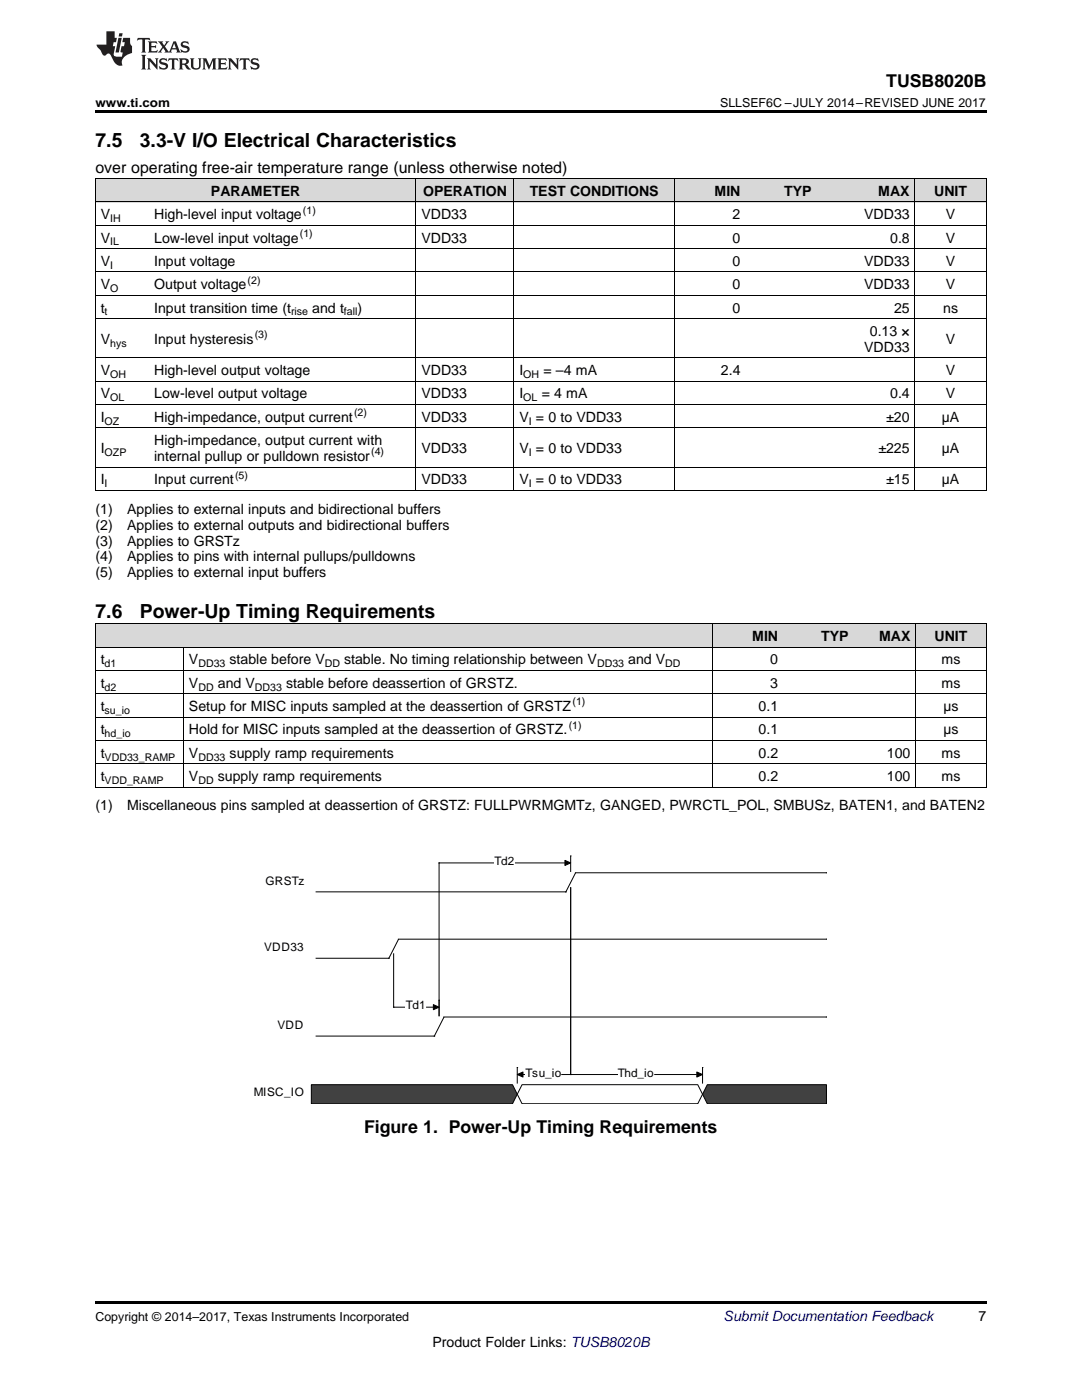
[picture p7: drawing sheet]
<svg xmlns="http://www.w3.org/2000/svg" width="216mm" height="279mm" viewBox="0 0 216 279" stroke-linecap="round" stroke-linejoin="round" font-family="sans-serif">
<defs><g id="words">
<g font-size="3.9">
<text x="19" y="29.3">7.5</text>
<text x="27.9" y="29.3">3.3-V I/O Electrical Characteristics</text>
<text x="19" y="123.3">7.6</text>
<text x="27.9" y="123.3">Power-Up Timing Requirements</text>
</g>
<g font-size="3.5">
<text x="176.8" y="17.3">TUSB8020B</text>
<text x="72.6" y="226.1">Figure 1. Power-Up Timing Requirements</text>
</g>
<text font-size="3.2" x="19" y="34.4">over operating free-air temperature range (unless otherwise noted)</text>
<g font-size="2.8">
<text x="42.1" y="39.1">PARAMETER</text>
<text x="84.4" y="39.1">OPERATION</text>
<text x="105.7" y="39.1">TEST CONDITIONS</text>
<text x="142.6" y="39.1">MIN</text>
<text x="156.5" y="39.1">TYP</text>
<text x="175.3" y="39.1">MAX</text>
<text x="186.4" y="39.1">UNIT</text>
<text x="20.1" y="43.7">V</text>
<text x="30.8" y="43.7">High-level input voltage</text>
<text x="84.1" y="43.7">VDD33</text>
<text x="146.2" y="43.7">2</text>
<text x="172.4" y="43.7">VDD33</text>
<text x="188.7" y="43.7">V</text>
<text x="20.1" y="48.4">V</text>
<text x="20.1" y="53.1">V</text>
<text x="30.8" y="48.4">Low-level input voltage</text>
<text x="30.8" y="53.1">Input voltage</text>
<text x="84.1" y="48.4">VDD33</text>
<text x="146.2" y="48.4">0</text>
<text x="146.2" y="53.1">0</text>
<text x="172.4" y="53.1">VDD33</text>
<text x="177.6" y="48.4">0.8</text>
<text x="188.7" y="48.4">V</text>
<text x="188.7" y="53.1">V</text>
<text x="20.1" y="57.7">V</text>
<text x="30.8" y="57.7">Output voltage</text>
<text x="146.2" y="57.7">0</text>
<text x="172.4" y="57.7">VDD33</text>
<text x="188.7" y="57.7">V</text>
<text x="20.1" y="62.4">t</text>
<text x="30.8" y="62.4">Input transition time (t</text>
<text x="62.3" y="62.4">and t</text>
<text x="71.3" y="62.4">)</text>
<text x="146.2" y="62.4">0</text>
<text x="178.4" y="62.4">25</text>
<text x="188.2" y="62.4">ns</text>
<text x="20.1" y="68.6">V</text>
<text x="30.8" y="68.6">Input hysteresis</text>
<text x="172.4" y="70.2">VDD33</text>
<text x="173.6" y="67">0.13 ×</text>
<text x="188.7" y="68.6">V</text>
<text x="20.1" y="74.9">V</text>
<text x="30.8" y="74.9">High-level output voltage</text>
<text x="84.1" y="74.9">VDD33</text>
<text x="103.6" y="74.9">I</text>
<text x="108.4" y="74.9">= –4 mA</text>
<text x="143.9" y="74.9">2.4</text>
<text x="188.7" y="74.9">V</text>
<text x="20.1" y="79.5">V</text>
<text x="30.8" y="79.5">Low-level output voltage</text>
<text x="84.1" y="79.5">VDD33</text>
<text x="103.6" y="79.5">I</text>
<text x="108.1" y="79.5">= 4 mA</text>
<text x="177.6" y="79.5">0.4</text>
<text x="188.7" y="79.5">V</text>
<text x="20.1" y="84.2">I</text>
<text x="30.8" y="84.2">High-impedance, output current</text>
<text x="30.8" y="88.8">High-impedance, output current with</text>
<text x="84.1" y="84.2">VDD33</text>
<text x="103.6" y="84.2">V = 0 to VDD33</text>
<text x="176.8" y="84.2">±20</text>
<text x="187.9" y="84.2">µA</text>
<text x="20.1" y="90.4">I</text>
<text x="30.8" y="92">internal pullup or pulldown resistor</text>
<text x="84.1" y="90.4">VDD33</text>
<text x="103.6" y="90.4">V = 0 to VDD33</text>
<text x="175.3" y="90.4">±225</text>
<text x="187.9" y="90.4">µA</text>
<text x="20.1" y="96.7">I</text>
<text x="30.8" y="96.7">Input current</text>
<text x="84.1" y="96.7">VDD33</text>
<text x="103.6" y="96.7">V = 0 to VDD33</text>
<text x="176.8" y="96.7">±15</text>
<text x="187.9" y="96.7">µA</text>
<text x="19" y="102.5">(1)</text>
<text x="19" y="105.7">(2)</text>
<text x="25.4" y="102.5">Applies to external inputs and bidirectional buffers</text>
<text x="25.4" y="105.7">Applies to external outputs and bidirectional buffers</text>
<text x="19" y="108.9">(3)</text>
<text x="19" y="112">(4)</text>
<text x="25.4" y="108.9">Applies to GRSTz</text>
<text x="25.4" y="112">Applies to pins with internal pullups/pulldowns</text>
<text x="19" y="115.2">(5)</text>
<text x="25.4" y="115.2">Applies to external input buffers</text>
<text x="150.1" y="128">MIN</text>
<text x="163.9" y="128">TYP</text>
<text x="175.4" y="128">MAX</text>
<text x="186.5" y="128">UNIT</text>
<text x="20.1" y="132.6">t</text>
<text x="20.1" y="137.3">t</text>
<text x="37.7" y="132.6">V</text>
<text x="37.7" y="137.3">V</text>
<text x="43.5" y="137.3">and V</text>
<text x="45.8" y="132.6">stable before V</text>
<text x="57.1" y="137.3">stable before deassertion of GRSTZ.</text>
<text x="68.7" y="132.6">stable. No timing relationship between V</text>
<text x="125.3" y="132.6">and V</text>
<text x="153.7" y="132.6">0</text>
<text x="153.7" y="137.3">3</text>
<text x="187.9" y="132.6">ms</text>
<text x="187.9" y="137.3">ms</text>
<text x="20.1" y="141.9">t</text>
<text x="37.7" y="141.9">Setup for MISC inputs sampled at the deassertion of GRSTZ</text>
<text x="151.4" y="141.9">0.1</text>
<text x="188.2" y="141.9">µs</text>
<text x="20.1" y="146.6">t</text>
<text x="37.7" y="146.6">Hold for MISC inputs sampled at the deassertion of GRSTZ.</text>
<text x="151.4" y="146.6">0.1</text>
<text x="188.2" y="146.6">µs</text>
<text x="20.1" y="151.2">t</text>
<text x="20.1" y="155.9">t</text>
<text x="37.7" y="151.2">V</text>
<text x="37.7" y="155.9">V</text>
<text x="43.5" y="155.9">supply ramp requirements</text>
<text x="45.8" y="151.2">supply ramp requirements</text>
<text x="151.4" y="151.2">0.2</text>
<text x="151.4" y="155.9">0.2</text>
<text x="177" y="151.2">100</text>
<text x="177" y="155.9">100</text>
<text x="187.9" y="151.2">ms</text>
<text x="187.9" y="155.9">ms</text>
<text x="19" y="161.7">(1)</text>
<text x="25.4" y="161.7">Miscellaneous pins sampled at deassertion of GRSTZ: FULLPWRMGMTz, GANGED, PWRCTL_POL, SMBUSz, BATEN1, and BATEN2</text>
<text x="195.3" y="263.6">7</text>
<text x="86.3" y="268.9">Product Folder Links: TUSB8020B</text>
</g>
<text font-size="2.8" fill="#0000c8" x="144.4" y="263.6">Submit Documentation Feedback</text>
<g font-size="2.5">
<text x="19" y="21.4">www.ti.com</text>
<text x="143.7" y="21.4">SLLSEF6C –JULY 2014–REVISED JUNE 2017</text>
<text x="19" y="263.6">Copyright © 2014–2017, Texas Instruments Incorporated</text>
</g>
<g font-size="2.3">
<text x="98.6" y="172.7">Td2</text>
<text x="53" y="176.6">GRSTz</text>
<text x="52.7" y="189.8">VDD33</text>
<text x="81" y="201.4">Td1</text>
<text x="55.4" y="205.4">VDD</text>
<text x="104.9" y="214.9">Tsu_io</text>
<text x="123.3" y="214.9">Thd_io</text>
<text x="50.6" y="218.8">MISC_IO</text>
</g>
<g font-size="2.1">
<text x="22" y="44.3">IH</text>
<text x="59.8" y="47.3">(1)</text>
<text x="60.5" y="42.6">(1)</text>
<text x="22" y="49">IL</text>
<text x="22" y="53.6">I</text>
<text x="22" y="58.3">O</text>
<text x="49.4" y="56.6">(2)</text>
<text x="20.9" y="62.9">t</text>
<text x="58.1" y="62.9">rise</text>
<text x="68.6" y="62.9">fall</text>
<text x="22" y="69.2">hys</text>
<text x="50.8" y="67.5">(3)</text>
<text x="22" y="75.4">OH</text>
<text x="104.4" y="75.4">OH</text>
<text x="22" y="80.1">OL</text>
<text x="70.7" y="83">(2)</text>
<text x="104.4" y="80.1">OL</text>
<text x="20.9" y="84.7">OZ</text>
<text x="105.5" y="84.7">I</text>
<text x="20.9" y="91">OZP</text>
<text x="46.9" y="95.5">(5)</text>
<text x="74.1" y="90.9">(4)</text>
<text x="105.5" y="91">I</text>
<text x="20.9" y="97.2">I</text>
<text x="105.5" y="97.2">I</text>
<text x="20.9" y="133.2">d1</text>
<text x="20.9" y="137.8">d2</text>
<text x="39.6" y="133.2">DD33</text>
<text x="39.6" y="137.8">DD</text>
<text x="50.9" y="137.8">DD33</text>
<text x="64.8" y="133.2">DD</text>
<text x="119.1" y="133.2">DD33</text>
<text x="132.7" y="133.2">DD</text>
<text x="20.9" y="142.5">su_io</text>
<text x="114.2" y="140.8">(1)</text>
<text x="20.9" y="147.1">hd_io</text>
<text x="113.5" y="145.5">(1)</text>
<text x="20.9" y="151.8">VDD33_RAMP</text>
<text x="39.6" y="151.8">DD33</text>
<text x="20.9" y="156.5">VDD_RAMP</text>
<text x="39.6" y="156.5">DD</text>
</g>
</g></defs>
<g fill="#d8d8d8">
<path d="M19 124.6h17.7v4.6h-17.7z"/>
<path d="M36.7 124.6h105.6v4.6h-105.6z"/>
<path d="M142.3 124.6h14.1v4.6h-14.1z"/>
<path d="M156.4 124.6h14v4.6h-14z"/>
<path d="M170.4 124.6h12.3v4.6h-12.3z"/>
<path d="M182.7 124.6h14.1v4.6h-14.1z"/>
<path d="M19 35.7h10.7v4.7h-10.7z"/>
<path d="M29.7 35.7h53.3v4.7h-53.3z"/>
<path d="M83 35.7h19.6v4.7h-19.6z"/>
<path d="M102.6 35.7h32v4.7h-32z"/>
<path d="M134.6 35.7h14.2v4.7h-14.2z"/>
<path d="M148.8 35.7h14.3v4.7h-14.3z"/>
<path d="M163.1 35.7h19.5v4.7h-19.5z"/>
<path d="M182.6 35.7h14.2v4.7h-14.2z"/>
</g>
<path d="M19 259.7h177.8v.5h-177.8z" fill="#000"/>
<g fill="none" stroke="#000" stroke-width=".2">
<path d="M63.1 178h49.8M87.6 172.2h11.1M87.6 172.3v30.4M98.8 172.2h.1M102.7 172.2h10M112.7 171.7l1.2 .5-1.2 .5zM113.9 170.9v3M113.9 177.2v37.2M113.9 170.8h.1M114.8 174.2l-1.8 3.8M114.8 174.2h50M164.9 174.2h.1"/>
<path d="M63.1 191.2h14.4M78.5 190.4v10.5M79.5 187.5l-1.8 3.7M79.5 187.4h85.3M87.6 199.6h.1M164.9 187.4h.1M63.1 206.8h23.5M78.5 201h2.5M81.1 201h.1M85 201h1.5M86.5 200.5l1.1 .5-1.1 .5zM88.6 203l-1.9 3.8"/>
<path d="M88.6 203h76.2M103.2 214.4l1.2-.5v1.1zM103.2 213.1v3.1M103.2 213h.1M104.4 214.4h.6M112.1 214.4h1.7M113.9 214.4h9.5M123.4 214.4h.1M130.5 214.4h8.5M139 213.9l1.2 .5-1.2 .6zM140.2 213h.1M140.2 213.1v3.1"/>
<path d="M164.9 203h.1"/>
</g>
<path d="M112.7 171.7l1.2 .5-1.2 .5zM86.5 200.5l1.1 .5-1.1 .5zM103.2 214.4l1.2-.5v1.1zM139 213.9l1.2 .5-1.2 .6z" fill="#000"/>
<path d="M62.1 216.5h40.2l.9 1.9-.9 1.9h-40.2z" fill-rule="evenodd" fill="#414141"/>
<path d="M62.1 216.5h40.2l.9 1.9-.9 1.9h-40.2z" fill="none" stroke="#000" stroke-width=".2"/>
<path d="M104.2 216.5h35l1 1.9-1 1.9h-35l-1-1.9z" fill-rule="evenodd" fill="#fff"/>
<path d="M104.2 216.5h35l1 1.9-1 1.9h-35l-1-1.9z" fill="none" stroke="#000" stroke-width=".2"/>
<path d="M141.1 216.5h23.8v3.8h-23.8l-.9-1.9z" fill-rule="evenodd" fill="#414141"/>
<path d="M141.1 216.5h23.8v3.8h-23.8l-.9-1.9z" fill="none" stroke="#000" stroke-width=".2"/>
<g fill="#fff">
<path d="M123.3 212.7h7.2v2.6h-7.2z" fill-rule="evenodd"/>
<path d="M104.9 212.7h6.8v2.6h-6.8z" fill-rule="evenodd"/>
<path d="M81 199.3h4v2.6h-4z" fill-rule="evenodd"/>
<path d="M98.6 170.5h4v2.6h-4z" fill-rule="evenodd"/>
<path d="M53 174.4h7.7v2.6h-7.7z" fill-rule="evenodd"/>
<path d="M52.7 187.6h8v2.6h-8z" fill-rule="evenodd"/>
<path d="M55.4 203.2h5.3v2.6h-5.3z" fill-rule="evenodd"/>
<path d="M50.6 216.7h10.1v2.6h-10.1z" fill-rule="evenodd"/>
</g>
<g fill="none" stroke="#000" stroke-width=".2">
<path d="M19 35.6l177.8 .1v62.2M19.1 35.7v62.2M83 35.7v62.2M102.5 35.7v62.2M134.6 35.7v62.2M182.5 35.7v62.2M19 58.9h177.8M19 54.3h177.8M19 49.6h177.8M19 45h177.8M19 40.3h177.8M19 76.1h177.8"/>
<path d="M19 71.4h177.8M19 63.6h177.8M19 97.9h177.8M19 93.2h177.8M19 85.4h177.8M19 80.7h177.8M19 138.5h177.8M19 133.8h177.8M19 129.2h177.8M19 124.5h177.8M19.1 124.5v32.7M36.6 129.2v28"/>
<path d="M142.2 124.5v32.7M182.7 124.5v32.7M196.8 124.5v32.7M19 157.1h177.8M19 152.5h177.8M19 147.8h177.8M19 143.1h177.8"/>
</g>
<g fill="#000">
<path d="M19 22h177.8v.5h-177.8zM19 97.9h.2zM82.9 97.9h.1zM102.5 97.9h.1zM134.5 97.9h.1zM182.5 97.9h.1zM196.7 97.9h.1zM19 157.1l.2 .1zM142.2 157.1l.1 .1zM156.2 157.1l.2 .1zM170.3 157.1l.1 .1zM182.6 157.1l.1 .1z"/>
<path d="M196.7 157.1l.1 .1z"/>
</g>
<g fill="#231f20">
<path d="M27.5 7.6l-.1 .5 .4-.2h.6v.1v2.1l-.2 .4h1l-.3-.4v-2.1l.1-.1h.5l.5 .2-.2-.5zM29.5 8.3l.2 .3v1.5l-.2 .4h1.8l.2-.6a1.04 1.04 0 0 1-1.3 .2v-.7h.6l.3 .2v-.6l-.3 .2h-.6v-.6l.8-.1 .4 .3-.2-.5zM31.5 8.3l.9 1.1-.9 1.1h.8l-.2-.2 .5-.7 .4 .7-.2 .2h1.5l-.1-.2 .1-.4h.9l.1 .4-.2 .2h1l-.3-.3-.7-1.9h-.5l-.9 2-.8-1 .9-1h-.8l.1 .3-.3 .5-.4-.6 .2-.2zM34.7 8.6l.4 1h-.7zM36.3 8.4a.63 .63 0 0 0-.2 .7 .63 .63 0 0 0 .6 .4l.6 .2 .1 .2a.75 .75 0 0 1-.7 .4 .75 .75 0 0 1-.6-.5l.1 .7 .1-.1a1.11 1.11 0 0 0 1.5-.6 1.13 1.13 0 0 0-1.2-.8l-.1-.4a1.04 1.04 0 0 1 1.2 .2l-.2-.5-.1 .1-.5-.2zM28.2 10.9l.2 .4v2.2l-.2 .4h1l-.3-.4v-2.2l.3-.4zM29.3 11.6l.3 .4v1.5l-.3 .4h.8l-.2-.4v-1.3l1.5 1.7v-1.9l.2-.4h-.7l.2 .4v.9l-1.1-1.3zM32 11.8a.62 .62 0 0 0-.2 .7 .62 .62 0 0 0 .6 .4l.6 .1 .1 .3a.76 .76 0 0 1-.7 .3 .76 .76 0 0 1-.6-.4l.1 .7 .1-.1a1.11 1.11 0 0 0 1.5-.6 1.13 1.13 0 0 0-1.2-.8l-.1-.4a1.04 1.04 0 0 1 1.2 .2l-.2-.6-.1 .1-.5-.1zM33.7 11.6l-.2 .6a.61 .61 0 0 1 .8-.3v1.6l-.2 .4h.9l-.2-.4v-1.6a.63 .63 0 0 1 .8 .3l-.2-.6zM35.6 11.6l.3 .4v1.5l-.3 .4h1l-.2-.2v-.8l.5 .2a.76 .76 0 0 0 1.2 .7l-1-1a.58 .58 0 0 0 .6-.5 .58 .58 0 0 0-.5-.6zM36.4 11.9h.1a.45 .45 0 0 1 .5 .1 .45 .45 0 0 1 .1 .5l-.7 .2zM37.9 11.6l.2 .2a2.17 2.17 0 0 0 .3 1.9 .99 .99 0 0 0 1.6-.6v-1.1l.2-.4h-.7l.2 .2a1.92 1.92 0 0 1-.2 1.8 .6 .6 0 0 1-.9-.5v-1.1l.2-.4zM40.4 11.6l.2 .4v1.5l-.2 .4h.7l-.2-.4v-1.4l.8 1.8 .8-1.8v1.4l-.2 .4h.9l-.2-.4v-1.5l.2-.4h-.8l-.6 1.5-.6-1.5zM43.4 11.6l.2 .4v1.5l-.2 .4h1.8l.2-.6a1.04 1.04 0 0 1-1.3 .1v-.6h.5l.4 .2v-.6l-.4 .2h-.5v-.7h.8l.3 .3-.1-.6zM45.5 11.6l.2 .4v1.5l-.2 .4h.7l-.2-.4v-1.3l1.5 1.7v-1.9l.2-.4h-.7l.2 .4v.9l-1.1-1.3zM47.9 11.6l-.1 .6a.61 .61 0 0 1 .8-.3v1.6l-.3 .4h1l-.3-.4 .1-1.6a.63 .63 0 0 1 .7 .3l-.1-.6zM50.2 11.8a.62 .62 0 0 0-.2 .7 .62 .62 0 0 0 .6 .4l.6 .1 .2 .3a.76 .76 0 0 1-.8 .3 .76 .76 0 0 1-.6-.4l.1 .7 .2-.1a1.11 1.11 0 0 0 1.5-.6 1.13 1.13 0 0 0-1.3-.8l-.1-.4a1.04 1.04 0 0 1 1.2 .2l-.1-.6-.2 .1-.5-.1z"/>
<path d="M21.2 6.3v2.6h-1.9l.1 .4 .7 .9a.91 .91 0 0 0 1 .8 .56 .56 0 0 1 .5-.3 .56 .56 0 0 1 .5 .3l.4 .8a1.53 1.53 0 0 0 1.9 1.2 1.54 1.54 0 0 1 1-2.1l.9-.3v-1.4a1.52 1.52 0 0 1-.3-1.6h-1.4l-.2 .8h.5l-.2 .8h-.4l-.2 1v.2l.4 .1-.2 .8a1.93 1.93 0 0 1-1.6-.3l.3-1.8h-.5l.2-.8h.4l.2-.8h-.4v-1.3zM23.6 7.6l-.6 2.9h.7l.6-2.9zM23.8 6.6l-.1 .7h.6l.2-.7z"/>
</g>
<use href="#words"/>
</svg>
